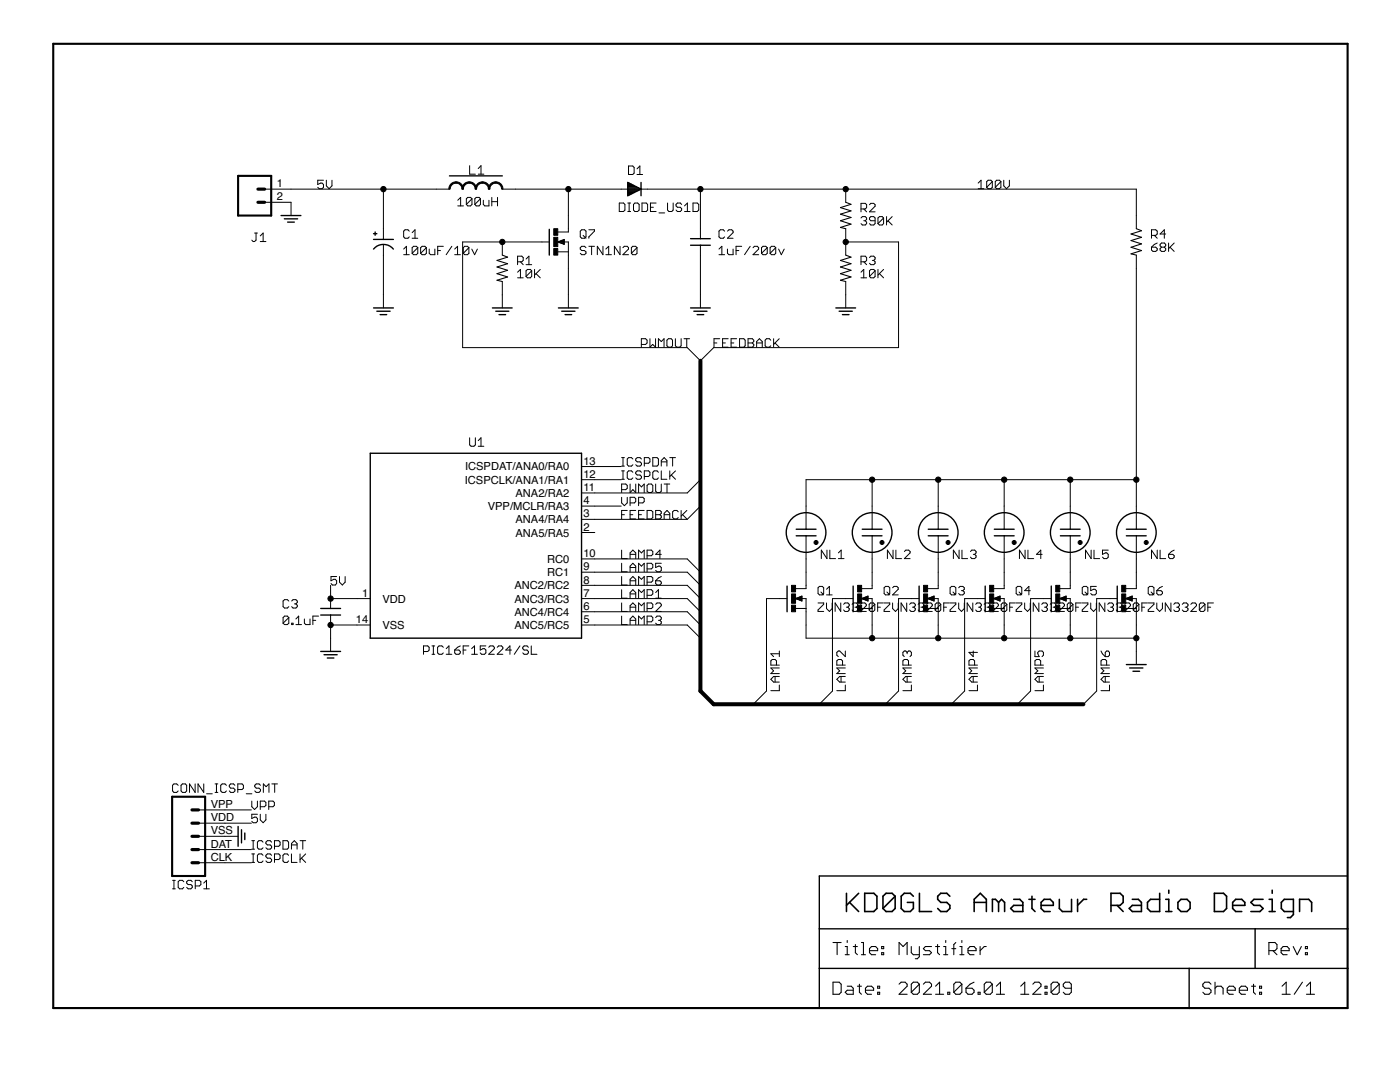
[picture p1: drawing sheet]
<svg xmlns="http://www.w3.org/2000/svg" width="279mm" height="216mm" viewBox="0 0 279 216" stroke-linecap="round" stroke-linejoin="round" font-family="sans-serif">
<defs><g id="words">
<g font-size="2.2">
<text x="55.2" y="37.4">1</text>
<text x="55.2" y="40">2</text>
<text x="92.8" y="93.9">ICSPDAT/ANA0/RA0</text>
<text x="116.4" y="95.3">12</text>
<text x="116.4" y="92.7">13</text>
<text x="92.8" y="96.5">ICSPCLK/ANA1/RA1</text>
<text x="97.3" y="101.8">VPP/MCLR/RA3</text>
<text x="102.9" y="99.2">ANA2/RA2</text>
<text x="116.4" y="100.6">4</text>
<text x="116.4" y="98">11</text>
<text x="102.9" y="107.1">ANA5/RA5</text>
<text x="102.9" y="104.4">ANA4/RA4</text>
<text x="116.4" y="105.9">2</text>
<text x="116.4" y="103.3">3</text>
<text x="109.2" y="112.3">RC0</text>
<text x="116.4" y="113.8">9</text>
<text x="116.4" y="111.2">10</text>
<text x="72.3" y="119.1">1</text>
<text x="102.7" y="117.6">ANC2/RC2</text>
<text x="109.2" y="115">RC1</text>
<text x="116.4" y="119.1">7</text>
<text x="116.4" y="116.4">8</text>
<text x="71" y="124.3">14</text>
<text x="76.3" y="120.2">VDD</text>
<text x="76.3" y="125.5">VSS</text>
<text x="102.7" y="125.5">ANC5/RC5</text>
<text x="102.7" y="122.9">ANC4/RC4</text>
<text x="102.7" y="120.2">ANC3/RC3</text>
<text x="116.4" y="124.3">5</text>
<text x="116.4" y="121.7">6</text>
<text x="42" y="161.2">VPP</text>
<text x="42" y="163.9">VDD</text>
<text x="42" y="166.5">VSS</text>
<text x="42" y="169.1">DAT</text>
<text x="42" y="171.8">CLK</text>
</g>
</g></defs>
<g fill="none" stroke="#000" stroke-width=".2">
<path d="M52.8 37.7h36.9M64.6 36h-1.2v.8l.9-.3 .3 .3v.6l-.3 .3h-.6l-.3-.3M65.1 36v1.1l.6 .6 .6-.6v-1.1M76.5 37.7v10.1M91.4 40l.5-.6v1.7M93.7 33.1v1.7h1.2M94.2 39.7v1.1l-.3 .3h-.6l-.2-.3M94.2 39.7l-.3-.3h-.6l-.2 .3v1.1M94.2 39.7l-1.1 1.1M95.4 34.8h1.2M95.4 33.6l.6-.5v1.7M95.9 39.7v1.1l-.3 .3h-.6l-.2-.3"/>
<path d="M95.9 39.7l-.3-.3h-.6l-.2 .3v1.1M95.9 39.7l-1.1 1.1M96.5 40v.8l.3 .3h.8v-1.1M98.1 39.4v1.7M99.3 39.4v1.7M100.2 37.7h126.6v7.9M113.4 37.7v8.6h-2.1M125.4 33.1h.9l.3 .3v1.1l-.3 .3h-.9zM127.1 34.8h1.1M127.1 33.7l.6-.6v1.7M139.8 37.7v9.9M168.8 37.7v2.7"/>
<path d="M195.2 37.7h1.1M195.2 36.5l.6-.5v1.7M198 36.2l-.2-.2h-.6l-.3 .2v1.2M198 36.2v1.2l-.2 .3h-.6l-.3-.3M198 36.2l-1.1 1.2M199.7 36.2l-.2-.2h-.6l-.3 .2v1.2M199.7 36.2v1.2l-.2 .3h-.6l-.3-.3M199.7 36.2l-1.1 1.2M200.3 36v1.1l.6 .6 .5-.6v-1.1M50.8 46.5h.6M51.1 46.5v1.4l-.3 .3h-.3l-.3-.3M51.9 47.1l.6-.6v1.7"/>
<path d="M51.9 48.2h1.2M52.8 40.4h5.3v2.6M76.5 48.9v12.5M80.6 50.8h1.1M80.6 49.7l.5-.6v1.7M81.7 46.1l-.3-.3h-.6l-.2 .3v1.2l.2 .2h.6l.3-.2M82.3 47.5h1.1M82.3 46.4l.5-.6v1.7M83.4 49.4v1.1l-.3 .3h-.6l-.2-.3M83.4 49.4l-.3-.3h-.6l-.2 .3v1.1M83.4 49.4l-1.1 1.1M85.1 49.4v1.1l-.3 .3h-.6l-.3-.3"/>
<path d="M85.1 49.4l-.3-.3h-.6l-.3 .3v1.1M85.1 49.4l-1.2 1.1M85.7 49.7v.8l.2 .3h.9v-1.1M87.4 50h.5M88.5 49.1h-1.1v1.7M90.2 49.1l-1.2 1.7M90.7 50.8h1.2M90.7 49.7l.6-.6v1.7M91.4 41.1h1.1M93.6 49.4v1.1l-.3 .3h-.6l-.2-.3M93.6 49.4l-.3-.3h-.6l-.2 .3v1.1M93.6 49.4l-1.1 1.1"/>
<path d="M94.1 49.7l.6 1.1 .6-1.1M98.1 40.2h1.2M100.2 48.3v2.6M100.2 56.2v5.2M103.3 55.4h1.1M103.3 54.3l.6-.5v1.6M103.3 52.2h.8l.3-.2v-.6l-.3-.3h-.8v1.7M103.9 52.2l.5 .6M105 52.8h1.1M105 51.7l.6-.6v1.7M106.1 54v1.2l-.3 .2h-.5l-.3-.2M106.1 54l-.3-.2h-.5l-.3 .2v1.2"/>
<path d="M106.1 54l-1.1 1.2M106.7 53.8v1.6M107 54.6l.8 .8M107.8 53.8l-1.1 1.1M109.6 48.3h-17.3v21.1h44.9l2.6 2.6 2.6-2.6h36.9v-21.1h-10.5M111.3 48.3l1.3-.5v1zM111.3 50.2h2.1M111.3 48.3h2.1v13.1M111.4 48.3h1.2M111.5 48.2h1.1M111.8 48.5h.8M111.8 48.1h.8"/>
<path d="M112.1 48.6h.5M112.1 48h.5M112.5 48.7h.1M112.5 47.8h.1M115.8 46.1l.3-.3h.5l.3 .3v1.2l-.3 .2h-.5l-.3-.2zM116.4 47l.5 .5M116.9 49.4l-.3-.3h-.5l-.3 .3v.3l.3 .3h.5l.3 .3v.2l-.3 .3h-.5l-.3-.3M117.5 49.1h1.1M117.5 45.8h1.1v.3l-1.1 1.2v.2M118.1 49.1v1.7M120.3 49.1v1.7l-1.1-1.7v1.7M120.9 50.8h1.1"/>
<path d="M120.9 49.7l.6-.6v1.7M123.6 40.5h.8l.3 .3v1.1l-.3 .3h-.8zM123.7 49.1v1.7l-1.1-1.7v1.7M124.3 49.4l.3-.3h.6l.2 .3v.3l-1.1 1.1h1.1M125.3 42.2h.6M125.3 40.5h.6M125.6 40.5v1.7M126.4 40.8l.3-.3h.6l.3 .3v1.1l-.3 .3h-.6l-.3-.3zM127.1 49.4v1.1l-.2 .3h-.6l-.3-.3M127.1 49.4l-.2-.3h-.6l-.3 .3v1.1M127.1 49.4l-1.1 1.1M128.1 40.5h.9l.2 .3v1.1l-.2 .3h-.9z"/>
<path d="M129.8 41.4h.6M130.9 40.5h-1.1v1.7h1.1M131.5 42.5h1.2M133.2 40.5v1.4l.3 .3h.6l.2-.3v-1.4M136 40.8l-.2-.3h-.6l-.3 .3v.3l.3 .3h.6l.2 .2v.3l-.2 .3h-.6l-.3-.3M136.6 42.2h1.1M136.6 41.1l.6-.6v1.7M138.3 40.5h.8l.3 .3v1.1l-.3 .3h-.8zM139.8 48.9v12.5M143.5 49.7l.6-.6v1.7M143.5 50.8h1.1M144.6 46.1l-.3-.3h-.5l-.3 .3v1.2l.3 .2h.5l.3-.2"/>
<path d="M145.2 49.7v.8l.3 .3h.8v-1.1M145.2 46.1l.3-.3h.5l.3 .3v.3l-1.1 1.1h1.1M146.9 50h.5M148 49.1h-1.1v1.7M149.7 49.1l-1.1 1.7M150.3 49.4l.3-.3h.5l.3 .3v.3l-1.1 1.1h1.1M153.1 49.4v1.1l-.3 .3h-.5l-.3-.3M153.1 49.4l-.3-.3h-.5l-.3 .3v1.1M153.1 49.4l-1.1 1.1M154.8 49.4v1.1l-.3 .3h-.5l-.3-.3M154.8 49.4l-.3-.3h-.5l-.3 .3v1.1M154.8 49.4l-1.1 1.1"/>
<path d="M155.4 49.7l.5 1.1 .6-1.1M168.8 45.6v5.3M168.8 56.2v5.2M171.8 43.5l.3-.3h.6l.3 .3v.3l-.3 .2M171.8 41.7h.9l.3-.3v-.5l-.3-.3h-.9v1.7M171.8 52.2h.9l.3-.2v-.6l-.3-.3h-.9v1.7M171.8 54.3l.6-.5v1.6M171.8 55.4h1.2M172.4 44h.3M172.4 41.7l.6 .6M172.4 52.2l.6 .6M172.7 44l.3 .3v.3l-.3 .3h-.6l-.3-.3"/>
<path d="M173.5 40.9l.3-.3h.6l.2 .3v.2l-1.1 1.2h1.1M173.5 51.4l.3-.3h.6l.2 .3v.3l-.2 .3M174.1 52h.3M174.4 52l.2 .2v.3l-.2 .3h-.6l-.3-.3M174.6 44h-.8l-.3-.2v-.3l.3-.3h.6l.2 .3v1.1l-.2 .3h-.6l-.3-.3M174.6 54v1.2l-.2 .2h-.6l-.3-.2M174.6 54l-.2-.2h-.6l-.3 .2v1.2M174.6 54l-1.1 1.2M175.2 53.8v1.6M175.5 54.6l.8 .8M176.3 43.5l-.2-.3h-.6l-.3 .3v1.1M176.3 43.5v1.1l-.2 .3h-.6l-.3-.3"/>
<path d="M176.3 43.5l-1.1 1.1M176.3 53.8l-1.1 1.1M176.9 43.2v1.7M177.2 44l.9 .9M178.1 43.2l-1.2 1.1M226.8 50.9v54.7M229.8 47h.9l.2-.3v-.6l-.2-.3h-.9v1.7M229.8 49.3h.9l.2 .3v.3l-.2 .3h-.6l-.3-.3zM230.4 47l.5 .5M230.9 48.5l-.5 .3-.6 .5M231.8 49.3l-.3 .3v.3l.3 .3h.6l.2-.3v-.3l-.2-.3M231.8 49.3h.6"/>
<path d="M231.8 49.3l-.3-.3v-.2l.3-.3h.6l.2 .3v.2l-.2 .3M232.6 46.7h-1.1l.9-.9v1.7M233.2 48.5v1.7M233.5 49.3l.8 .9M234.3 48.5l-1.1 1.1M128 68.7h.8l.3-.3v-.5l-.3-.3h-.8v1.7M129.7 67.6v1.7l.6-.6 .5 .6v-1.7M131.4 69.3v-1.7l.6 .6 .5-.6v1.7M133.4 67.6h.5l.3 .3v1.1l-.3 .3h-.5l-.3-.3v-1.1zM134.8 67.6v1.4l.3 .3h.5l.3-.3v-1.4M136.5 67.6h1.1M137.1 67.6v1.7"/>
<path d="M142.5 68.4h.6M143.6 67.6h-1.1v1.7M144.2 68.4h.6M145.3 67.6h-1.1v1.7h1.1M145.9 68.4h.6M147 67.6h-1.1v1.7h1.1M147.6 67.6h.8l.3 .3v1.1l-.3 .3h-.8zM149.3 67.6h.8l.3 .3v.3l-.3 .2 .3 .3v.3l-.3 .3h-.8zM149.3 68.4h.8M151 69.3v-1.1l.6-.6 .5 .6v1.1M151 68.4h1.1M153.8 67.9l-.3-.3h-.5l-.3 .3v1.1l.3 .3h.5l.3-.3"/>
<path d="M154.4 67.6v1.7M154.7 68.4l.8 .9M155.5 67.6l-1.1 1.1M93.7 87.4v1.4l.3 .2h.6l.3-.2v-1.4M95.4 87.9l.6-.5v1.6M95.4 89h1.2M116.1 95.7h7.9M116.1 93.1h7.9M124.1 97.7h.8l.3-.3v-.5l-.3-.3h-.8v1.7M124.1 99.2v1.2l.5 .5 .6-.5v-1.2M124.1 93h.5M124.1 91.3h.5"/>
<path d="M124.1 95.6h.5M124.1 94h.5M124.3 91.3v1.7M124.3 94v1.6M125.8 96.6v1.7l.5-.6 .6 .6v-1.7M126.3 91.6l-.3-.3h-.5l-.3 .3v1.1l.3 .3h.5l.3-.3M126.3 94.2l-.3-.2h-.5l-.3 .2v1.2l.3 .2h.5l.3-.2M127.4 98.3v-1.7l.6 .6 .6-.6v1.7M128 91.6l-.3-.3h-.5l-.3 .3v.3l.3 .3h.5l.3 .2v.3l-.3 .3h-.5l-.3-.3M128 94.2l-.3-.2h-.5l-.3 .2v.3l.3 .3h.5l.3 .3v.3l-.3 .2h-.5l-.3-.2M128.6 92.4h.8l.3-.2v-.6l-.3-.3h-.8v1.7M128.6 95.1h.8l.3-.3v-.6l-.3-.2h-.8v1.6"/>
<path d="M129.1 96.9l.3-.3h.6l.3 .3v1.1l-.3 .3h-.6l-.3-.3zM130.3 91.3h.8l.3 .3v1.1l-.3 .3h-.8zM130.9 96.6v1.4l.2 .3h.6l.3-.3v-1.4M131.4 94.2l-.3-.2h-.5l-.3 .2v1.2l.3 .2h.5l.3-.2M132 93v-1.1l.5-.6 .6 .6v1.1M132 94v1.6h1.1M132 92.2h1.1M132.5 96.6h1.2M133.1 96.6v1.7M133.7 94v1.6M133.7 91.3h1.1M134 94.8l.8 .8"/>
<path d="M134.2 91.3v1.7M134.8 94l-1.1 1.1M139.8 95.7l-2.6 2.7h-21.1M174.1 95.7v9.9M187.2 95.7v9.9M200.4 95.7v9.9M213.6 95.7v9.9M226.8 95.7h-65.9v9.9M57.6 119.9l-.3-.2h-.5l-.3 .2v1.2l.3 .2h.5l.3-.2M58.2 119.9l.3-.2h.6l.2 .2v.3l-.2 .3M66 116.8v4.6M66 119.4h7.9"/>
<path d="M67.2 115h-1.1v.9l.8-.3 .3 .3v.5l-.3 .3h-.6l-.2-.3M67.8 115v1.2l.5 .5 .6-.5v-1.2M116.1 119.4h21.1l2.6 2.7M116.1 106.3h2.6M116.1 101h7.9M116.1 116.8h21.1l2.6 2.6M116.1 114.2h21.1l2.6 2.6M116.1 111.5h21.1l2.6 2.7M124.1 109.8v1.7h1.1M124.1 115v1.7h1.1M124.1 112.4v1.7h1.1M124.1 117.7v1.7h1.1"/>
<path d="M124.1 102.7h.5M125.2 101.9h-1.1v1.6M125.8 110.6h1.1M125.8 100.4h.8l.3-.3v-.6l-.3-.3h-.8v1.7M125.8 111.5v-1.2l.5-.5 .6 .5v1.2M125.8 114.1v-1.1l.5-.6 .6 .6v1.1M125.8 116.7v-1.1l.5-.6 .6 .6v1.1M125.8 119.4v-1.2l.5-.5 .6 .5v1.2M125.8 102.7h.5M125.8 118.5h1.1M125.8 113.2h1.1M125.8 115.9h1.1"/>
<path d="M126.9 101.9h-1.1v1.6h1.1M127.4 100.4h.9l.3-.3v-.6l-.3-.3h-.9v1.7M127.4 111.5v-1.7l.6 .5 .6-.5v1.7M127.4 114.1v-1.7l.6 .6 .6-.6v1.7M127.4 116.7v-1.7l.6 .6 .6-.6v1.7M127.4 119.4v-1.7l.6 .5 .6-.5v1.7M127.4 102.7h.6M128.6 101.9h-1.2v1.6h1.2M129.1 110.9h.9l.3-.3v-.6l-.3-.2h-.9v1.7M129.1 116.2h.9l.3-.3v-.6l-.3-.3h-.9v1.7M129.1 101.9h.9l.3 .2v1.2l-.3 .2h-.9zM129.1 113.5h.9l.3-.3v-.5l-.3-.3h-.9v1.7"/>
<path d="M129.1 118.8h.9l.3-.3v-.5l-.3-.3h-.9v1.7M130.9 115.9h.8l.3 .3v.2l-.3 .3h-.6l-.2-.3zM130.9 118.2l.5-.5v1.7M130.9 101.9h.8l.3 .2v.3l-.3 .3 .3 .3v.3l-.3 .2h-.8zM130.9 102.7h.8M130.9 119.4h1.1M132 110.6h-1.1l.8-.8v1.7M132 112.4h-1.1v.8l.5-.2h.3l.3 .2v.6l-.3 .3h-.6l-.2-.3M132 115l-.6 .3-.5 .6M132.5 102.7h1.2M132.5 103.5v-1.1l.6-.5 .6 .5v1.1M135.4 102.1l-.3-.2h-.6l-.3 .2v1.2l.3 .2h.6l.3-.2"/>
<path d="M135.9 101.9v1.6M136.2 102.7l.9 .8M137.1 101.9l-1.2 1.1M139.8 101l-2.6 2.6h-21.1M157.1 119.4h-4.1v18.5l-2.7 2.6M158.7 119.4l1.3-.5v1zM158.8 119.4h2.1v7.9h65.9M158.9 119.5h1.1M158.9 119.4h1.1M159.2 119.6h.8M159.3 119.2h.7M159.6 119.7h.4"/>
<path d="M159.6 119.1h.4M159.9 119.9h.1M159.9 119h.1M160.9 106.9v10.6h-2.1M163.3 117.3l.2-.3h.6l.3 .3v1.1l-.3 .3h-.6l-.2-.3zM163.8 118.1l.6 .6M165 118.7h1.1M165 117.6l.5-.6v1.7M165 109.8v1.7l-1.1-1.7v1.7M165.6 109.8v1.7h1.2M167.3 111.5h1.1M167.3 110.3l.6-.5v1.7"/>
<path d="M170.2 119.4h-4.1v18.5l-2.6 2.6M171.9 119.4l1.3-.5v1zM172 119.4h2.1v7.9M172.1 119.5h1.1M172.1 119.4h1.1M172.4 119.6h.8M172.4 119.2h.8M172.7 119.7h.5M172.8 119.1h.4M173.1 119.9h.1M173.1 119h.1M174.1 106.9v10.6h-2.1"/>
<path d="M176.4 117.3l.3-.3h.6l.3 .3v1.1l-.3 .3h-.6l-.3-.3zM177 118.1l.6 .6M178.1 117.3l.3-.3h.6l.3 .3v.3l-1.2 1.1h1.2M178.2 109.8v1.7l-1.1-1.7v1.7M178.8 109.8v1.7h1.1M180.5 110l.3-.2h.5l.3 .2v.3l-1.1 1.2h1.1M183.4 119.4h-4.1v18.5l-2.6 2.6M185.1 119.4l1.3-.5v1zM185.1 119.4h2.1v7.9M185.2 119.5h1.2M185.3 119.4h1.1M185.6 119.6h.8"/>
<path d="M185.6 119.2h.8M185.9 119.7h.5M185.9 119.1h.5M186.2 119.9h.2M186.3 119h.1M187.2 106.9v10.6h-2.1M189.6 117.3l.3-.3h.6l.3 .3v1.1l-.3 .3h-.6l-.3-.3zM190.2 118.1l.6 .6M191.3 117.3l.3-.3h.6l.2 .3v.3l-.2 .3M191.4 109.8v1.7l-1.1-1.7v1.7M191.9 117.9h.3M192 109.8v1.7h1.1"/>
<path d="M192.2 117.9l.2 .2v.3l-.2 .3h-.6l-.3-.3M193.7 110l.3-.2h.5l.3 .2v.3l-.3 .3M194.2 110.6h.3M194.5 110.6l.3 .3v.3l-.3 .3h-.5l-.3-.3M196.6 119.4h-4.1v18.5l-2.6 2.6M198.3 119.4l1.3-.5v1zM198.3 119.4h2.1v7.9M198.4 119.5h1.2M198.5 119.4h1.1M198.8 119.6h.8M198.8 119.2h.8M199.1 119.7h.5"/>
<path d="M199.1 119.1h.5M199.4 119.9h.2M199.5 119h.1M200.4 106.9v10.6h-2.1M202.8 117.3l.3-.3h.5l.3 .3v1.1l-.3 .3h-.5l-.3-.3zM203.4 118.1l.5 .6M204.6 109.8v1.7l-1.1-1.7v1.7M205.1 109.8v1.7h1.2M205.6 117.9h-1.1l.8-.9v1.7M208 110.6h-1.1l.8-.8v1.7M209.8 119.4h-4.1v18.5l-2.6 2.6M211.5 119.4l1.3-.5v1z"/>
<path d="M211.5 119.4h2.1v7.9M211.6 119.5h1.2M211.6 119.4h1.2M211.9 119.6h.9M212 119.2h.8M212.3 119.7h.5M212.3 119.1h.5M212.6 119.9h.2M212.7 119h.1M213.6 106.9v10.6h-2.1M216 117.3l.3-.3h.5l.3 .3v1.1l-.3 .3h-.5l-.3-.3zM216.5 118.1l.6 .6"/>
<path d="M217.8 109.8v1.7l-1.2-1.7v1.7M218.3 109.8v1.7h1.2M218.8 117h-1.1v.9l.5-.3h.3l.3 .3v.5l-.3 .3h-.5l-.3-.3M221.2 109.8h-1.2v.8l.6-.3h.3l.3 .3v.6l-.3 .3h-.6l-.3-.3M222.9 119.4h-4v18.5l-2.7 2.6M224.6 119.4l1.4-.5v1zM224.7 119.4h2.1v13.2M224.8 119.5h1.2M224.8 119.4h1.2M225.1 119.6h.9M225.1 119.2h.9M225.4 119.7h.6"/>
<path d="M225.5 119.1h.5M225.8 119.9h.2M225.8 119h.2M226.8 106.9v10.6h-2.1M229.2 117.3l.2-.3h.6l.3 .3v1.1l-.3 .3h-.6l-.2-.3zM229.7 118.1l.6 .6M230.9 117.9h.8l.3 .2v.3l-.3 .3h-.6l-.2-.3zM230.9 109.8v1.7l-1.1-1.7v1.7M231.5 109.8v1.7h1.1M232 117l-.6 .3-.5 .6M233.2 110.6h.9l.2 .3v.3l-.2 .3h-.6l-.3-.3zM234.3 109.8l-.5 .2-.6 .6"/>
<path d="M57.6 123.2l-.3-.3h-.5l-.3 .3v1.2M57.6 123.2v1.2l-.3 .2h-.5l-.3-.2M57.6 123.2l-1.1 1.2M58.2 124.4h.3v.2h-.3zM58.8 120.5h.3M59.1 124.6h1.1M59.1 123.5l.5-.6v1.7M59.1 120.5l.2 .3v.3l-.2 .2h-.6l-.3-.2M60.7 123.5v.9l.3 .2h.9v-1.1M62.4 123.8h.6M63.6 122.9h-1.2v1.7M66 122.7v7.3"/>
<path d="M66 124.7h7.9M84.5 130h.9l.2-.3v-.5l-.2-.3h-.9v1.7M86.2 128.9h.6M86.2 130.6h.6M86.5 128.9v1.7M88.5 129.2l-.3-.3h-.6l-.3 .3v1.1l.3 .3h.6l.3-.3M89 130.6h1.2M89 129.4l.6-.5v1.7M90.7 129.7h.9l.3 .3v.3l-.3 .3h-.6l-.3-.3zM91.9 128.9l-.6 .3-.6 .5M92.4 129.7h.6M93.6 128.9h-1.2v1.7"/>
<path d="M94.1 130.6h1.2M94.1 129.4l.6-.5v1.7M97 128.9h-1.2v.8l.6-.3h.3l.3 .3v.6l-.3 .3h-.6l-.3-.3M97.5 129.2l.3-.3h.6l.3 .3v.2l-1.2 1.2h1.2M99.2 129.2l.3-.3h.6l.3 .3v.2l-1.2 1.2h1.2M102.1 129.7h-1.2l.9-.8v1.7M103.8 128.9l-1.2 1.7M105.5 129.2l-.3-.3h-.6l-.3 .3v.2l.3 .3h.6l.3 .3v.3l-.3 .3h-.6l-.3-.3M106 128.9v1.7h1.2M116.1 124.7h21.1l2.6 2.6M116.1 122.1h21.1l2.6 2.6M124.1 122.9v1.7h1.1"/>
<path d="M124.1 120.3v1.7h1.1M125.8 123.8h1.1M125.8 121.2h1.1M125.8 122v-1.1l.5-.6 .6 .6v1.1M125.8 124.6v-1.1l.5-.6 .6 .6v1.1M127.4 122v-1.7l.6 .6 .6-.6v1.7M127.4 124.6v-1.7l.6 .6 .6-.6v1.7M129.1 124.1h.9l.3-.3v-.6l-.3-.3h-.9v1.7M129.1 121.4h.9l.3-.2v-.6l-.3-.3h-.9v1.7M130.9 123.2l.2-.3h.6l.3 .3v.3l-.3 .3M130.9 120.6l.2-.3h.6l.3 .3v.3l-1.1 1.1h1.1M131.4 123.8h.3"/>
<path d="M131.7 123.8l.3 .3v.3l-.3 .2h-.6l-.2-.2M154.7 135v1.1M155 132.7v-.8l-.3-.3h-.6l-.3 .3v.8h1.7M155.5 136.7v1.1h-1.7M155.5 129.9v1.1M155.5 135h-1.1l-.6 .6 .6 .5h1.1M155.5 133.3h-1.7l.6 .6-.6 .5h1.7M155.5 130.5h-1.7l.6 .5M158.8 121.4h2.1M163.3 120.3h1.1v.3l-1.1 1.1v.3h1.1M165 120.3v1.1l.5 .6 .6-.6v-1.1M167.8 120.3v1.7l-1.1-1.7v1.7"/>
<path d="M167.9 135v1.1M168.1 132.7v-.8l-.2-.3h-.6l-.3 .3v.8h1.7M168.4 120.6l.2-.3h.6l.3 .3v.3l-.3 .3M168.7 136.7v1.1h-1.7M168.7 135h-1.1l-.6 .6 .6 .5h1.1M168.7 133.3h-1.7l.6 .6-.6 .5h1.7M168.7 129.9v1.1l-1.1-1.1h-.3l-.3 .3v.5l.3 .3M168.9 121.2h.3M169.2 121.2l.3 .2v.3l-.3 .3h-.6l-.2-.3M170.1 120.6l.2-.3h.6l.3 .3v.3l-.3 .3M170.6 121.2h.3M170.9 121.2l.3 .2v.3l-.3 .3h-.6l-.2-.3"/>
<path d="M171.7 120.6l.3-.3h.6l.3 .3v.3l-1.2 1.1h1.2M171.9 121.4h2.2M174.6 120.6l-.3-.3h-.6l-.2 .3v1.1M174.6 120.6v1.1l-.3 .3h-.6l-.2-.3M174.6 120.6l-1.1 1.1M175.2 121.2h.5M176.3 120.3h-1.1v1.7M176.4 120.3h1.2v.3l-1.2 1.1v.3h1.2M178.1 120.3v1.1l.6 .6 .6-.6v-1.1M181 120.3v1.7l-1.2-1.7v1.7M181 130.2l-.2-.3h-.3l-.3 .3v.5l.3 .3M181 130.2l.3-.3h.3l.3 .3v.5l-.3 .3"/>
<path d="M181 130.2v.3M181 135v1.1M181.3 132.7v-.8l-.3-.3h-.5l-.3 .3v.8h1.7M181.5 120.6l.3-.3h.6l.3 .3v.3l-.3 .3M181.9 136.7v1.1h-1.7M181.9 135h-1.1l-.6 .6 .6 .5h1.1M181.9 133.3h-1.7l.6 .6-.6 .5h1.7M182.1 121.2h.3M182.4 121.2l.3 .2v.3l-.3 .3h-.6l-.3-.3M183.2 120.6l.3-.3h.6l.3 .3v.3l-.3 .3M183.8 121.2h.3M184.1 121.2l.3 .2v.3l-.3 .3h-.6l-.3-.3"/>
<path d="M184.9 120.6l.3-.3h.6l.3 .3v.3l-1.2 1.1h1.2M185.1 121.4h2.1M187.7 120.6l-.2-.3h-.6l-.3 .3v1.1M187.7 120.6v1.1l-.2 .3h-.6l-.3-.3M187.7 120.6l-1.1 1.1M188.3 121.2h.6M189.5 120.3h-1.2v1.7M189.6 120.3h1.2v.3l-1.2 1.1v.3h1.2M191.3 120.3v1.1l.6 .6 .5-.6v-1.1M194.1 120.3v1.7l-1.1-1.7v1.7M194.2 129.9v1.1l-.8-.8h1.7M194.2 135v1.1"/>
<path d="M194.5 132.7v-.8l-.3-.3h-.5l-.3 .3v.8h1.7M194.7 120.6l.3-.3h.6l.2 .3v.3l-.2 .3M195.1 136.7v1.1h-1.7M195.1 135h-1.2l-.5 .6 .5 .5h1.2M195.1 133.3h-1.7l.5 .6-.5 .5h1.7M195.3 121.2h.3M195.6 121.2l.2 .2v.3l-.2 .3h-.6l-.3-.3M196.4 120.6l.3-.3h.6l.2 .3v.3l-.2 .3M197 121.2h.3M197.3 121.2l.2 .2v.3l-.2 .3h-.6l-.3-.3M198.1 120.6l.3-.3h.6l.2 .3v.3l-1.1 1.1h1.1M198.3 121.4h2.1"/>
<path d="M200.9 120.6l-.2-.3h-.6l-.3 .3v1.1M200.9 120.6v1.1l-.2 .3h-.6l-.3-.3M200.9 120.6l-1.1 1.1M201.5 121.2h.6M202.6 120.3h-1.1v1.7M202.8 120.3h1.1v.3l-1.1 1.1v.3h1.1M204.5 120.3v1.1l.6 .6 .5-.6v-1.1M206.5 129.9v1.1h.9l-.3-.5v-.3l.3-.3h.6l.2 .3v.5l-.2 .3M207.3 120.3v1.7l-1.1-1.7v1.7M207.4 135v1.1M207.7 132.7v-.8l-.3-.3h-.6l-.3 .3v.8h1.7M207.9 120.6l.3-.3h.5l.3 .3v.3l-.3 .3"/>
<path d="M208.2 136.7v1.1h-1.7M208.2 135h-1.1l-.6 .6 .6 .5h1.1M208.2 133.3h-1.7l.6 .6-.6 .5h1.7M208.4 121.2h.3M208.7 121.2l.3 .2v.3l-.3 .3h-.5l-.3-.3M209.6 120.6l.3-.3h.5l.3 .3v.3l-.3 .3M210.2 121.2h.2M210.4 121.2l.3 .2v.3l-.3 .3h-.5l-.3-.3M211.3 120.6l.3-.3h.5l.3 .3v.3l-1.1 1.1h1.1M211.5 121.4h2.1M214.1 120.6l-.3-.3h-.5l-.3 .3v1.1M214.1 120.6v1.1l-.3 .3h-.5l-.3-.3"/>
<path d="M214.1 120.6l-1.1 1.1M214.7 121.2h.5M215.8 120.3h-1.1v1.7M216 120.3h1.1v.3l-1.1 1.1v.3h1.1M217.7 120.3v1.1l.5 .6 .6-.6v-1.1M219.7 129.9l.3 .6 .6 .5M220.5 120.3v1.7l-1.1-1.7v1.7M220.6 130.2l.3-.3h.2l.3 .3v.5l-.3 .3h-.5zM220.6 135v1.1M220.9 132.7v-.8l-.3-.3h-.6l-.3 .3v.8h1.7M221.1 120.6l.3-.3h.5l.3 .3v.3l-.3 .3M221.4 133.3h-1.7l.6 .6-.6 .5h1.7"/>
<path d="M221.4 136.7v1.1h-1.7M221.4 135h-1.1l-.6 .6 .6 .5h1.1M221.6 121.2h.3M221.9 121.2l.3 .2v.3l-.3 .3h-.5l-.3-.3M222.8 120.6l.3-.3h.5l.3 .3v.3l-.3 .3M223.3 121.2h.3M223.6 121.2l.3 .2v.3l-.3 .3h-.5l-.3-.3M224.5 120.6l.2-.3h.6l.3 .3v.3l-1.1 1.1h1.1M224.7 121.4h2.1M227.3 120.6l-.3-.3h-.5l-.3 .3v1.1M227.3 120.6v1.1l-.3 .3h-.5l-.3-.3M227.3 120.6l-1.1 1.1"/>
<path d="M227.9 121.2h.5M229 120.3h-1.1v1.7M229.2 120.3h1.1v.3l-1.1 1.1v.3h1.1M230.9 120.3v1.1l.5 .6 .6-.6v-1.1M233.7 120.3v1.7l-1.1-1.7v1.7M234.3 120.6l.2-.3h.6l.3 .3v.3l-.3 .3M234.8 121.2h.3M235.1 121.2l.3 .2v.3l-.3 .3h-.6l-.2-.3M235.9 120.6l.3-.3h.6l.3 .3v.3l-.3 .3M236.5 121.2h.3M236.8 121.2l.3 .2v.3l-.3 .3h-.6l-.3-.3M237.7 120.6l.2-.3h.6l.3 .3v.3l-1.1 1.1h1.1"/>
<path d="M240.5 120.6l-.3-.3h-.6l-.2 .3v1.1M240.5 120.6v1.1l-.3 .3h-.6l-.2-.3M240.5 120.6l-1.1 1.1M241 121.2h.6M242.2 120.3h-1.2v1.7M35.6 156.7l-.3-.3h-.6l-.3 .3v1.1l.3 .3h.6l.3-.3M36.4 156.4h.6l.3 .3v1.1l-.3 .3h-.6l-.3-.3v-1.1zM38.9 156.4v1.7l-1.1-1.7v1.7M40.7 156.4v1.7l-1.2-1.7v1.7M41.2 158.4h1.2M42.9 156.4h.6M42.9 158.1h.6"/>
<path d="M43.2 156.4v1.7M45.2 156.7l-.3-.3h-.6l-.3 .3v1.1l.3 .3h.6l.3-.3M46.9 156.7l-.3-.3h-.6l-.2 .3v.3l.2 .3h.6l.3 .2v.3l-.3 .3h-.6l-.2-.3M47.5 157.5h.8l.3-.2v-.6l-.3-.3h-.8v1.7M49.1 158.4h1.2M50.2 159.9v1.1l.6 .5 .6-.5v-1.1M52 156.7l-.3-.3h-.6l-.3 .3v.3l.3 .3h.6l.3 .2v.3l-.3 .3h-.6l-.3-.3M52.6 158.1v-1.7l.5 .6 .6-.6v1.7M54.3 156.4h1.1M54.8 156.4v1.7M34.4 177.4h.6M34.4 175.7h.6"/>
<path d="M34.7 175.7v1.7M36.7 175.9l-.3-.2h-.6l-.2 .2v1.2l.2 .3h.6l.3-.3M38.4 175.9l-.3-.2h-.6l-.2 .2v.3l.2 .3h.6l.3 .3v.3l-.3 .3h-.6l-.2-.3M39 176.8h.8l.3-.3v-.6l-.3-.2h-.8v1.7M39.6 161.6h10.6M39.6 164.3h10.6M39.6 166.9h7.9M39.6 169.5h10.6M39.6 172.1h10.6M40.7 177.4h1.1M40.7 176.2l.5-.5v1.7M50.2 169.4h.6"/>
<path d="M50.2 167.7h.6M50.2 172.1h.6M50.2 170.4h.6M50.5 167.7v1.7M50.5 170.4v1.7M51.4 162.5h-1.2v.8l.6-.3h.3l.3 .3v.6l-.3 .3h-.6l-.3-.3M51.9 161h.9l.3-.3v-.6l-.3-.2h-.9v1.6M51.9 162.5v1.1l.6 .6 .6-.6v-1.1M52.5 168l-.3-.3h-.5l-.3 .3v1.2l.3 .2h.5l.3-.2M52.5 170.7l-.3-.3h-.5l-.3 .3v1.1l.3 .3h.5l.3-.3M53.6 161h.9l.3-.3v-.6l-.3-.2h-.9v1.6M54.2 168l-.3-.3h-.5l-.3 .3v.3l.3 .3h.5l.3 .3v.3l-.3 .2h-.5l-.3-.2"/>
<path d="M54.2 170.7l-.3-.3h-.5l-.3 .3v.2l.3 .3h.5l.3 .3v.3l-.3 .3h-.5l-.3-.3M54.8 168.9h.8l.3-.3v-.6l-.3-.3h-.8v1.7M54.8 171.5h.8l.3-.3v-.5l-.3-.3h-.8v1.7M56.5 167.7h.8l.3 .3v1.2l-.3 .2h-.8zM57.6 170.7l-.3-.3h-.6l-.2 .3v1.1l.2 .3h.6l.3-.3M58.2 168.6h1.1M58.2 169.4v-1.1l.5-.6 .6 .6v1.1M58.2 170.4v1.7h1.1M59.9 167.7h1.1M59.9 170.4v1.7M60.2 171.2l.8 .9M60.4 167.7v1.7"/>
<path d="M61 170.4l-1.1 1.1"/>
</g>
<g fill="#000" stroke="#000" stroke-width=".2">
<path d="M90 36.7l.5-.3 .5-.1v.3l-.7 .2-.3 .4-.2 .5h-.2v-.4z" fill-rule="evenodd"/>
<path d="M91 36.3a1.45 1.45 0 0 1 1.5 1.4h-.3l-.3-.7-.4-.3-.5-.1z" fill-rule="evenodd"/>
<path d="M92.6 36.7l.6-.3 .5-.1v.3l-.6 .1-.4 .3-.2 .7h-.3l.1-.4z" fill-rule="evenodd"/>
<path d="M93.7 36.3a1.45 1.45 0 0 1 1.4 1.4h-.3l-.1-.5-.3-.4-.7-.2z" fill-rule="evenodd"/>
<path d="M95.3 36.7l.5-.3 .5-.1v.3l-.8 .2-.3 .4-.1 .5h-.3l.1-.4z" fill-rule="evenodd"/>
<path d="M96.3 36.3a1.45 1.45 0 0 1 1.4 1.4h-.2l-.1-.5-.4-.4-.7-.2z" fill-rule="evenodd"/>
<path d="M97.9 36.7l.5-.3 .5-.1v.3l-.7 .2-.3 .4-.2 .5h-.2l.1-.4z" fill-rule="evenodd"/>
<path d="M98.9 36.3a1.41 1.41 0 0 1 1.5 1.4h-.3l-.1-.5-.3-.4-.8-.2z" fill-rule="evenodd"/>
<circle cx="76.5" cy="37.7" r=".53"/>
<circle cx="113.4" cy="37.7" r=".53"/>
<circle cx="139.8" cy="37.7" r=".53"/>
<circle cx="168.8" cy="37.7" r=".53"/>
<circle cx="100.2" cy="48.3" r=".53"/>
<circle cx="168.8" cy="48.3" r=".53"/>
<circle cx="174.1" cy="95.7" r=".53"/>
<circle cx="187.2" cy="95.7" r=".53"/>
<circle cx="200.4" cy="95.7" r=".53"/>
<circle cx="213.6" cy="95.7" r=".53"/>
<circle cx="226.8" cy="95.7" r=".53"/>
<circle cx="66" cy="119.4" r=".53"/>
<circle cx="162.9" cy="108.2" r=".4"/>
<circle cx="176" cy="108.2" r=".4"/>
<circle cx="189.2" cy="108.2" r=".4"/>
<circle cx="202.4" cy="108.2" r=".4"/>
<circle cx="215.6" cy="108.2" r=".4"/>
<circle cx="228.7" cy="108.2" r=".4"/>
<circle cx="66" cy="124.7" r=".53"/>
<circle cx="174.1" cy="127.3" r=".53"/>
<circle cx="187.2" cy="127.3" r=".53"/>
<circle cx="200.4" cy="127.3" r=".53"/>
<circle cx="213.6" cy="127.3" r=".53"/>
<circle cx="226.8" cy="127.3" r=".53"/>
</g>
<g fill="none" stroke="#000" stroke-width=".28">
<path d="M89.7 35.1h10.5M125.3 36.4l2.6 1.3-2.6 1.4zM125.3 38.9h.3M125.3 38.6h.8M125.3 38.4h1.3M125.3 38.2h1.7M125.3 38h2.2M125.3 37.7h2.6M125.3 37.5h2.1M125.3 37.3h1.7M125.3 37h1.2M125.3 36.8h.7"/>
<path d="M125.3 36.6h.3M127.9 36.4v2.7M56.1 43h3.9M56.7 43.7h2.7M57.4 44.3h1.3M74.5 49.7a2.57 2.57 0 0 1 4 0M74.5 47.8h4M74.5 46.6h.7M74.9 46.3v.6M109.6 45.8v5.1M137.8 47.6h4M137.8 48.9h4"/>
<path d="M74.5 61.4h4M75.2 62.1h2.7M75.9 62.8h1.3M98.3 61.4h3.9M98.9 62.1h2.7M99.6 62.8h1.3M111.4 61.4h4M112.1 62.1h2.6M112.8 62.8h1.3M137.8 61.4h4M138.5 62.1h2.6M139.1 62.8h1.3"/>
<path d="M166.8 61.4h4M167.5 62.1h2.6M168.1 62.8h1.3M73.9 90.4h42.2v36.9h-42.2zM157.1 116.9v5.2M158.9 105.6h4M158.9 106.9h4M170.3 116.9v5.2M172.1 105.6h3.9M172.1 106.9h3.9M183.4 116.9v5.2M185.3 105.6h3.9"/>
<path d="M185.3 106.9h3.9M196.6 116.9v5.2M198.4 105.6h4M198.4 106.9h4M209.8 116.9v5.2M211.6 105.6h4M211.6 106.9h4M223 116.9v5.2M224.8 105.6h3.9M224.8 106.9h3.9M64 121.4h4M64 122.7h4"/>
<path d="M64 130h4M64.7 130.6h2.6M65.3 131.3h1.3M224.8 132.6h3.9M225.4 133.3h2.7M226.1 133.9h1.3M47.5 164.9v4M48.2 165.6v2.6M48.9 166.2v1.3M268.9 174.8h-105.4v26.3M163.5 193.2h105.4M163.5 185.3h105.4"/>
<path d="M237.3 193.2v7.9M250.5 185.3v7.9"/>
<circle cx="160.9" cy="106.3" r="4"/>
<circle cx="174.1" cy="106.3" r="4"/>
<circle cx="187.2" cy="106.3" r="4"/>
<circle cx="200.4" cy="106.3" r="4"/>
<circle cx="213.6" cy="106.3" r="4"/>
<circle cx="226.8" cy="106.3" r="4"/>
</g>
<g fill="none" stroke="#000" stroke-width=".21">
<path d="M100.2 50.9l1.1 .4-2.1 .7 2.1 .6-2.1 .7 2.1 .6-2.1 .7 2.1 .7-2.1 .6 1 .3M168.8 40.4l1 .4-2.1 .6 2.1 .7-2.1 .6 2.1 .7-2.1 .6 2.1 .7-2.1 .7 1.1 .2M168.8 50.9l1 .4-2.1 .7 2.1 .6-2.1 .7 2.1 .6-2.1 .7 2.1 .7-2.1 .6 1.1 .3M226.8 45.6l1 .4-2.1 .7 2.1 .6-2.1 .7 2.1 .7-2.1 .6 2.1 .7-2.1 .7 1.1 .2M166.2 196h1.3l.4 .4v1.6l-.4 .4h-1.3zM166.2 188.1h1.7M167.1 188.1v2.4M168.7 190.5h.8M168.7 188.9h.4v1.6M169.1 196.8h.8l.4 .4v1.2h-1.2l-.4-.4 .4-.4h1.2M169.1 187.7v.4M170.3 188.9h.8"/>
<path d="M170.7 188.5v1.6l.4 .4M171.1 196.8h.8M171.5 196.4v1.6l.4 .4M171.9 188.1h.4v2.4M171.9 190.5h.8M172.7 197.6h1.6v-.4l-.4-.4h-.8l-.4 .4v.8l.4 .4h.8M173.5 189.7h1.7v-.4l-.4-.4h-.9l-.4 .4v.8l.4 .4h.9M175.2 198h.4v.4h-.4zM175.2 196.8h.4v.4h-.4zM176 190.1h.4v.4h-.4zM176 188.9h.4v.4h-.4zM179.4 196.4l.4-.4h.8l.4 .4v.4l-1.6 1.6h1.6"/>
<path d="M179.4 190.5v-2.4l.8 .8 .8-.8v2.4M181.9 188.9v1.2l.4 .4h1.2M183.5 196.4v1.6l-.4 .4h-.8l-.4-.4M183.5 196.4l-.4-.4h-.8l-.4 .4v1.6M183.5 188.9v2l-.4 .4h-.4M183.5 196.4l-1.6 1.6M184.3 196.4l.4-.4h.8l.4 .4v.4l-1.6 1.6h1.6M185.9 188.9h-1.2l-.4 .4 .4 .4h.8l.4 .4-.4 .4h-1.2M186.7 198.4h1.6M186.7 196.8l.8-.8v2.4M186.7 188.9h.8M187.1 188.5v1.6l.4 .4"/>
<path d="M188.3 190.5h.8M188.3 188.9h.4v1.6M188.7 187.7v.4M189.1 198h.4v.4h-.4zM189.9 189.3h.9M190.8 188.1l-.4 .4v2M191.6 188.9h.4v1.6M191.6 190.5h.8M192 196.4v1.6l-.4 .4h-.8l-.4-.4M192 196.4l-.4-.4h-.8l-.4 .4v1.6M192 187.7v.4M192 196.4l-1.6 1.6"/>
<path d="M192.8 197.2h1.2l.4 .4v.4l-.4 .4h-.8l-.4-.4zM193.2 189.7h1.6v-.4l-.4-.4h-.8l-.4 .4v.8l.4 .4h.8M194.4 196l-.8 .4-.8 .8M195.2 198h.4v.4h-.4zM195.6 188.9v1.6M196.8 188.9h-.4l-.8 .8M198 196.4v1.6l-.4 .4h-.8l-.4-.4M198 196.4l-.4-.4h-.8l-.4 .4v1.6M198 196.4l-1.6 1.6M198.8 198.4h1.7M198.8 196.8l.9-.8v2.4M203.7 198.4h1.6"/>
<path d="M203.7 196.8l.8-.8v2.4M206.1 196.4l.4-.4h.8l.5 .4v.4l-1.7 1.6h1.7M208.6 198h.4v.4h-.4zM208.6 196.8h.4v.4h-.4zM211.4 196.4v1.6l-.4 .4h-.8l-.4-.4M211.4 196.4l-.4-.4h-.8l-.4 .4v1.6M211.4 196.4l-1.6 1.6M213.8 197.2h-1.2l-.4-.4v-.4l.4-.4h.8l.4 .4v1.6l-.4 .4h-.8l-.4-.4M241.7 196.4l-.4-.4h-.8l-.4 .4v.4l.4 .4h.8l.4 .4v.4l-.4 .4h-.8l-.4-.4M242.5 197.2l.4-.4h.8l.4 .4v1.2M242.5 196v2.4M244.9 197.6h1.6v-.4l-.4-.4h-.8l-.4 .4v.8l.4 .4h.8"/>
<path d="M247.3 197.6h1.7v-.4l-.4-.4h-.9l-.4 .4v.8l.4 .4h.9M249.8 196.8h.8M250.2 196.4v1.6l.4 .4M251.4 198h.4v.4h-.4zM251.4 196.8h.4v.4h-.4zM253.2 189.7h1.2l.4-.4v-.8l-.4-.4h-1.2v2.4M254 189.7l.8 .8M255.7 189.7h1.6v-.4l-.4-.4h-.8l-.4 .4v.8l.4 .4h.8M255.9 198.4h1.6M255.9 196.8l.8-.8v2.4M258.1 188.9l.8 1.6 .8-1.6M259.9 196l-1.6 2.4"/>
<path d="M260.5 190.1h.4v.4h-.4zM260.5 188.9h.4v.4h-.4zM260.7 198.4h1.6M260.7 196.8l.8-.8v2.4"/>
</g>
<path d="M10.6 8.7h258.3v192.4h-258.3zM47.5 35.1h6.6v7.9h-6.6zM34.4 159h6.5v15.8h-6.5z" fill="none" stroke="#000" stroke-width=".42"/>
<path d="M51.5 37.7h1.3M51.5 40.4h1.3M38.3 164.3h1.3M38.3 161.6h1.3M38.3 166.9h1.3M38.3 169.5h1.3M38.3 172.1h1.3" fill="none" stroke="#000" stroke-width=".63"/>
<g fill="#000" stroke="#000" stroke-width=".2">
<path d="M110.5 49.6h.8v1.3h-.8zM110.5 45.6h.8v1.3h-.8zM110.5 47.3h.8v1.9h-.8zM158 116.8h.8v1.3h-.8zM158 118.5h.8v1.9h-.8zM171.2 116.8h.8v1.3h-.8zM171.2 118.5h.8v1.9h-.8zM184.3 116.8h.8v1.3h-.8zM184.3 118.5h.8v1.9h-.8zM197.5 116.8h.8v1.3h-.8zM197.5 118.5h.8v1.9h-.8zM210.7 116.8h.8v1.3h-.8z"/>
<path d="M210.7 118.5h.8v1.9h-.8zM223.9 116.8h.8v1.3h-.8zM223.9 118.5h.8v1.9h-.8zM158 120.8h.8v1.3h-.8zM171.2 120.8h.8v1.3h-.8zM184.3 120.8h.8v1.3h-.8zM197.5 120.8h.8v1.3h-.8zM210.7 120.8h.8v1.3h-.8zM223.9 120.8h.8v1.3h-.8z"/>
</g>
<g fill="none" stroke="#000" stroke-width=".32">
<path d="M168.9 178.2v3.7M171.4 178.2l-2.5 2.5M172.6 178.2h1.8l.6 .6v2.5l-.6 .6h-1.8zM178.6 178.8v2.5l-.6 .6h-1.2l-.6-.6M178.6 178.8l-.6-.6h-1.2l-.6 .6v2.5M178.6 178.8l-2.4 2.5M182.3 178.8l-.6-.6h-1.2l-.6 .6v2.5l.6 .6h1.2l.6-.6v-1.2h-1.2M183.5 178.2v3.7h2.4M189.6 178.8l-.6-.6h-1.3l-.6 .6v.7l.6 .6h1.3l.6 .6v.6l-.6 .6h-1.3l-.6-.6M202.3 179.5h1.2l.6 .6v1.8h-1.8l-.6-.6 .6-.6h1.8M205.3 179.5h1.3M206 178.8v2.5l.6 .6"/>
<path d="M211.4 179.5v1.8l.6 .6h1.8v-2.4M215.1 179.5v2.4M216.9 179.5h-.6l-1.2 1.2M226 179.5h1.2l.6 .6v1.8h-1.8l-.6-.6 .6-.6h1.8M231.4 178.2v3.7h-1.8l-.6-.6v-1.2l.6-.6h1.8M232.6 179.5h.7v2.4M233.3 177.6v.6M242.4 178.2h1.8l.6 .6v2.5l-.6 .6h-1.8zM252.1 179.5h-1.8l-.7 .6 .7 .6h1.2l.6 .6-.6 .6h-1.9M253.3 179.5h.6v2.4M253.9 177.6v.6M169.5 180.1l1.9 1.8"/>
<path d="M194.4 180.1h2.4M194.4 181.9v-2.4l1.2-1.3 1.2 1.3v2.4M199.3 180.1l-.6-.6h-.6v2.4M199.3 180.1v1.8M199.3 180.1l.6-.6 .6 .6v1.8M207.8 180.7h2.4v-.6l-.6-.6h-1.2l-.6 .6v1.2l.6 .6h1.2M221.7 180.7h1.8l.7-.6v-1.3l-.7-.6h-1.8v3.7M222.9 180.7l1.3 1.2M232.6 181.9h1.3M235.1 180.1l.6-.6h1.2l.6 .6v1.2l-.6 .6h-1.2l-.6-.6zM246 180.7h2.4v-.6l-.6-.6h-1.2l-.6 .6v1.2l.6 .6h1.2M253.3 181.9h1.2"/>
<path d="M258.1 181.9h-1.8l-.6-.6v-1.2l.6-.6h1.8v3l-.6 .6h-.6M259.4 181.9v-2.4h1.8l.6 .6v1.8"/>
</g>
<path d="M139.8 72v65.9l2.6 2.6h73.8" fill="none" stroke="#000" stroke-width=".8"/>
<use href="#words"/>
</svg>
